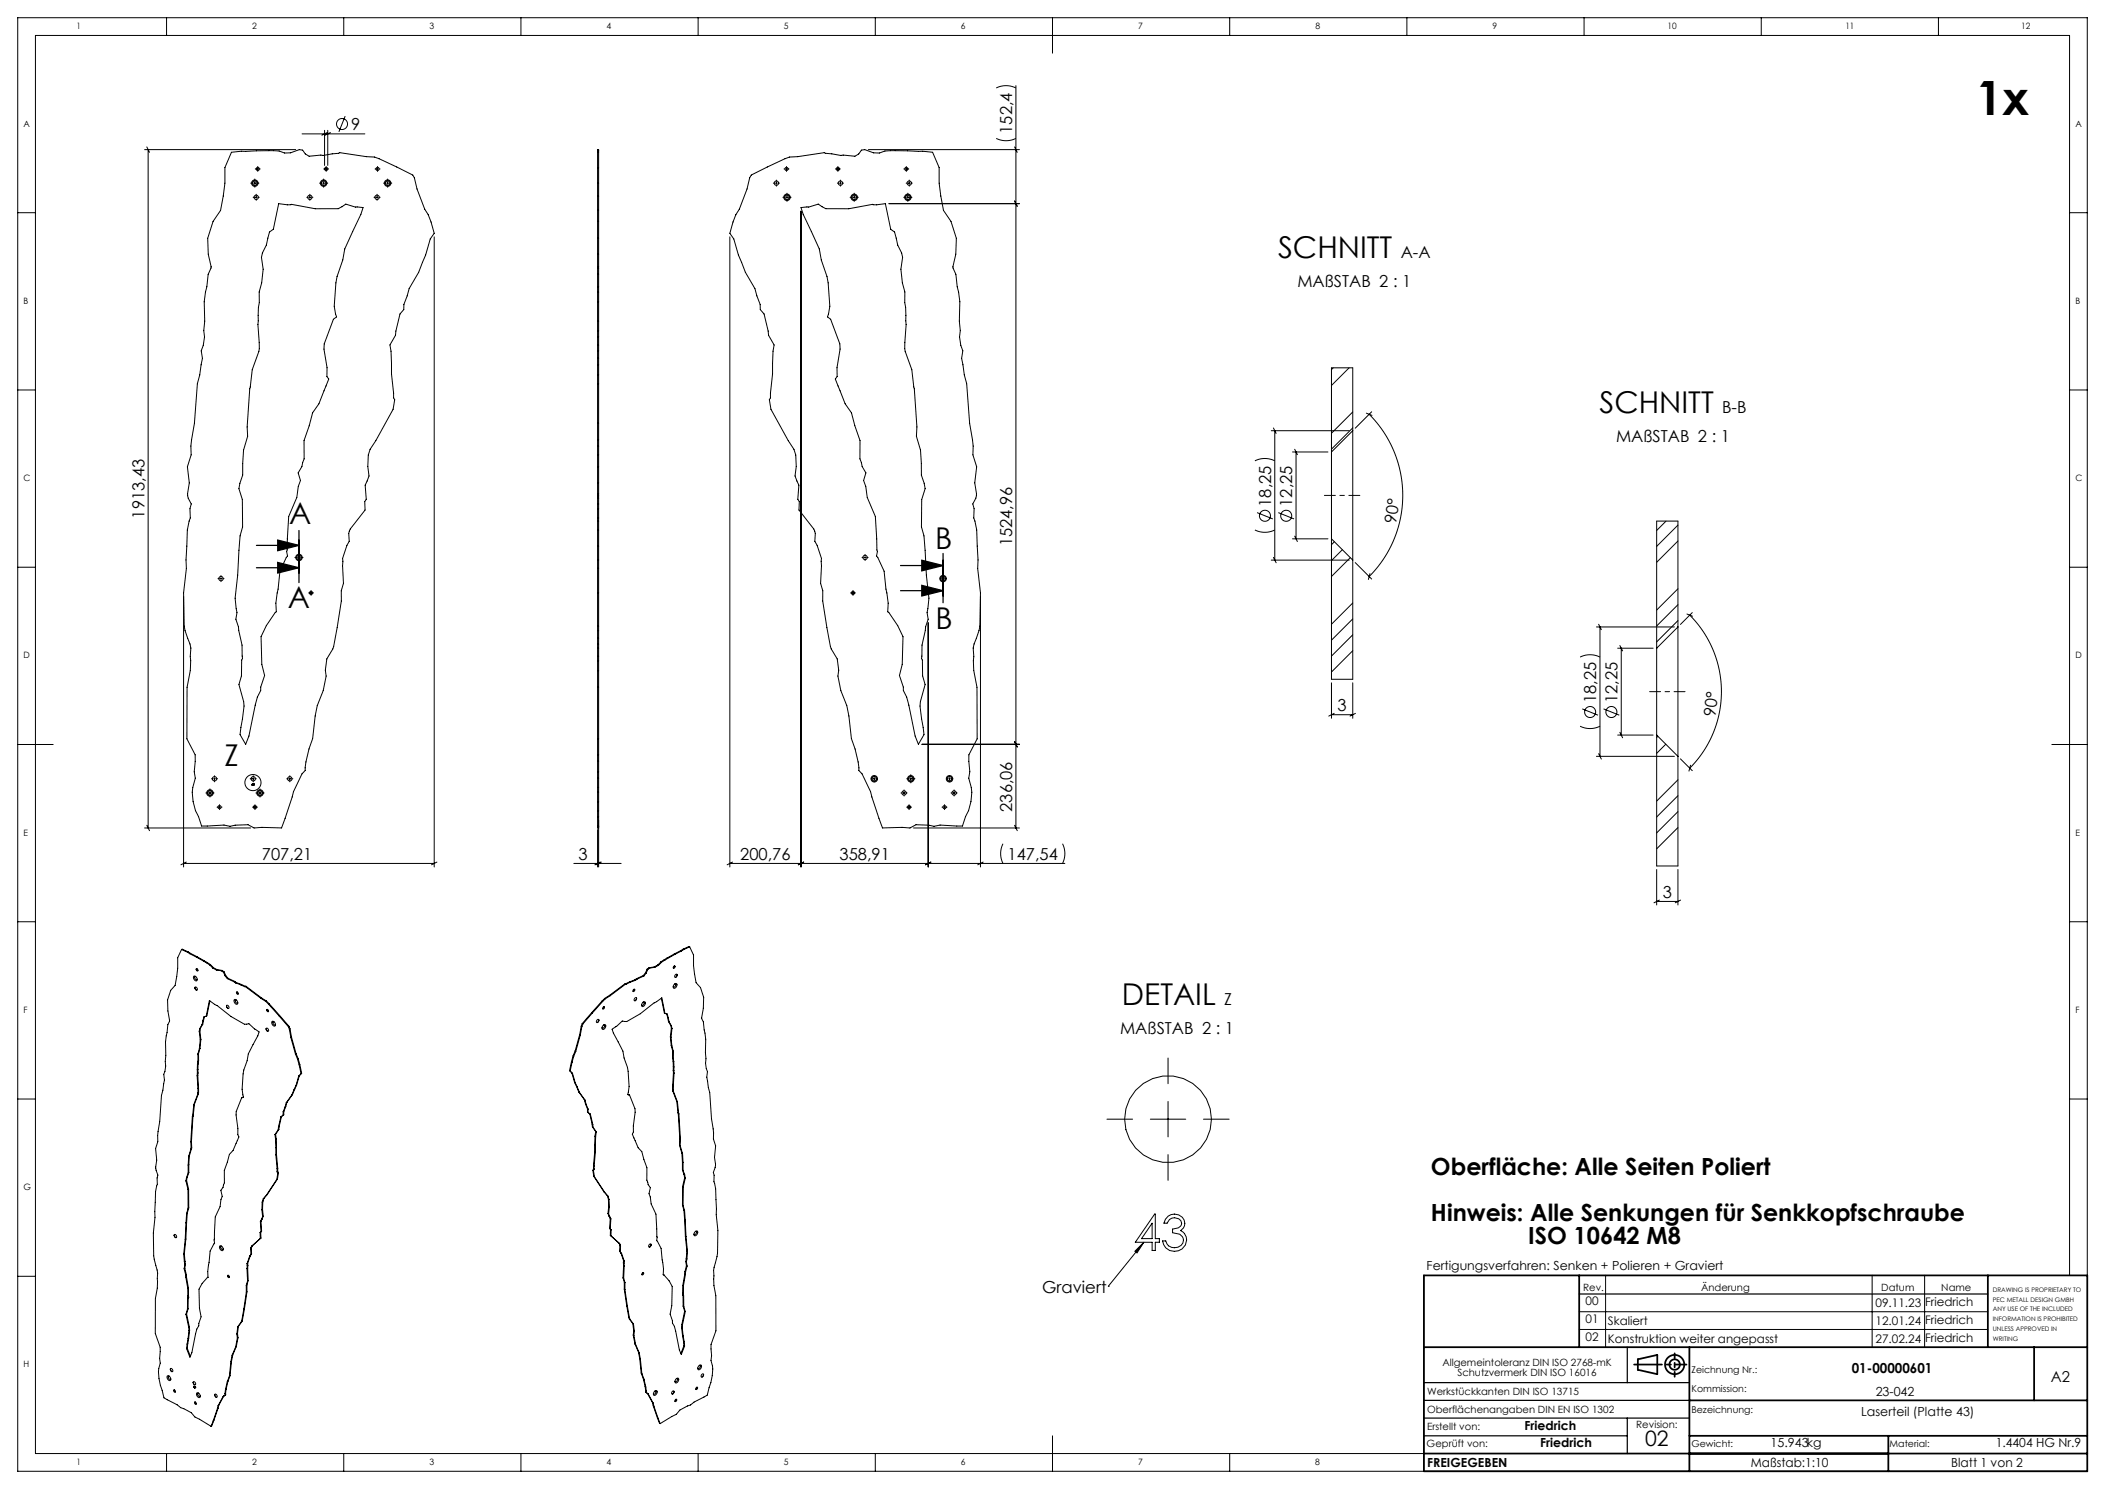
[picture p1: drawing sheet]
<svg xmlns="http://www.w3.org/2000/svg" width="594mm" height="420mm" viewBox="0 0 594 420" stroke-linecap="round" stroke-linejoin="round" font-family="sans-serif">
<defs><g id="words">
<text font-size="13.3" x="557.6" y="32.5">1x</text>
<g font-size="8.5">
<text x="360.6" y="72.8">SCHNITT</text>
<text x="451.3" y="116.4">SCHNITT</text>
<text x="81.6" y="147.8">A</text>
<text x="263.9" y="154.9">B</text>
<text x="81.2" y="171.6">A</text>
<text x="264" y="177.3">B</text>
<text x="63.4" y="216">Z</text>
<text x="316.6" y="283.4">DETAIL</text>
</g>
<g font-size="6.7">
<text x="403.8" y="331.4">Oberfläche: Alle Seiten Poliert</text>
<text x="403.8" y="344.3">Hinweis: Alle Senkungen für Senkkopfschraube</text>
<text x="431.3" y="350.8">ISO 10642 M8</text>
</g>
<text font-size="6" x="464.2" y="407.8">02</text>
<g font-size="4.7">
<text x="99.1" y="36.7">9</text>
<text x="285.7" y="37.7" transform="rotate(-90 285.7 37.7)">152,4</text>
<text x="395.3" y="72.8">A-A</text>
<text x="366.1" y="81">MAßSTAB 2 : 1</text>
<text x="486" y="116.4">B-B</text>
<text x="456" y="124.6">MAßSTAB 2 : 1</text>
<text x="358.7" y="142.9" transform="rotate(-90 358.7 142.9)">18,25</text>
<text x="364.7" y="142.9" transform="rotate(-90 364.7 142.9)">12,25</text>
<text x="40.8" y="146.3" transform="rotate(-90 40.8 146.3)">1913,43</text>
<text x="394" y="147.7" transform="rotate(-82 394 147.7)">90°</text>
<text x="285.7" y="154.1" transform="rotate(-90 285.7 154.1)">1524,96</text>
<text x="377.4" y="200.6">3</text>
<text x="450.4" y="198.3" transform="rotate(-90 450.4 198.3)">18,25</text>
<text x="456.4" y="198.3" transform="rotate(-90 456.4 198.3)">12,25</text>
<text x="484.1" y="202.2" transform="rotate(-83 484.1 202.2)">90°</text>
<text x="285.7" y="229" transform="rotate(-90 285.7 229)">236,06</text>
<text x="73.9" y="242.5">707,21</text>
<text x="163.2" y="242.5">3</text>
<text x="208.9" y="242.5">200,76</text>
<text x="236.9" y="242.5">358,91</text>
<text x="284.3" y="242.5">147,54</text>
<text x="469.2" y="253.3">3</text>
<text x="345.5" y="283.4">Z</text>
<text x="316.1" y="291.6">MAßSTAB 2 : 1</text>
<text x="294.1" y="364.6">Graviert</text>
</g>
<text font-size="4.2" x="578.7" y="389.8">A2</text>
<text font-size="3.9" x="522.6" y="387.2">01-00000601</text>
<g font-size="3.5">
<text x="402.6" y="358.2">Fertigungsverfahren: Senken + Polieren + Graviert</text>
<text x="529.3" y="393.8">23-042</text>
<text x="525.2" y="399.3">Laserteil (Platte 43)</text>
<text x="430.2" y="403.4">Friedrich</text>
<text x="402.7" y="413.9">FREIGEGEBEN</text>
<text x="434.6" y="408.2">Friedrich</text>
<text x="494" y="413.9">Maßstab:1:10</text>
<text x="499.6" y="408.2">15.943kg</text>
<text x="550.6" y="413.9">Blatt 1 von 2</text>
<text x="563.2" y="408.2">1.4404 HG Nr.9</text>
</g>
<g font-size="3.3">
<text x="447.5" y="368.2">00</text>
<text x="529.2" y="368.8">09.11.23</text>
<text x="543.2" y="368.5">Friedrich</text>
<text x="447.5" y="373.2">01</text>
<text x="453.7" y="373.8">Skaliert</text>
<text x="529.2" y="373.8">12.01.24</text>
<text x="543.2" y="373.5">Friedrich</text>
<text x="447.5" y="378.2">02</text>
<text x="453.7" y="378.8">Konstruktion weiter angepasst</text>
<text x="529.2" y="378.8">27.02.24</text>
<text x="543.2" y="378.5">Friedrich</text>
</g>
<g font-size="2.8">
<text x="446.7" y="364.1">Rev.</text>
<text x="480" y="364.1">Änderung</text>
<text x="530.9" y="364.1">Datum</text>
<text x="547.8" y="364.1">Name</text>
<text x="407" y="385.2">Allgemeintoleranz DIN ISO 2768-mK</text>
<text x="411.3" y="388">Schutzvermerk DIN ISO 16016</text>
<text x="402.7" y="393.4">Werkstückkanten DIN ISO 13715</text>
<text x="402.7" y="398.6">Oberflächenangaben DIN EN ISO 1302</text>
<text x="402.7" y="403.4">Erstellt von:</text>
<text x="461.7" y="402.7">Revision:</text>
<text x="402.6" y="408.2">Geprüft von:</text>
</g>
<g font-size="2.7">
<text x="477.3" y="387.2">Zeichnung Nr.:</text>
<text x="477.3" y="392.7">Kommission:</text>
<text x="477.3" y="398.6">Bezeichnung:</text>
<text x="477.3" y="408.2">Gewicht:</text>
<text x="533.2" y="408.2">Material:</text>
</g>
<g font-size="2.5">
<text x="21.6" y="8.2">1</text>
<text x="71.2" y="8.2">2</text>
<text x="121.2" y="8.2">3</text>
<text x="171.2" y="8.2">4</text>
<text x="221.2" y="8.2">5</text>
<text x="271.2" y="8.2">6</text>
<text x="321.2" y="8.2">7</text>
<text x="371.2" y="8.2">8</text>
<text x="421.2" y="8.2">9</text>
<text x="470.5" y="8.2">10</text>
<text x="520.8" y="8.2">11</text>
<text x="570.3" y="8.2">12</text>
<text x="6.7" y="35.7">A</text>
<text x="585.7" y="35.7">A</text>
<text x="6.7" y="85.7">B</text>
<text x="585.7" y="85.7">B</text>
<text x="6.7" y="135.7">C</text>
<text x="585.7" y="135.7">C</text>
<text x="6.7" y="185.7">D</text>
<text x="585.7" y="185.7">D</text>
<text x="6.7" y="235.7">E</text>
<text x="585.7" y="235.7">E</text>
<text x="6.7" y="285.7">F</text>
<text x="585.7" y="285.7">F</text>
<text x="6.7" y="335.7">G</text>
<text x="6.7" y="385.7">H</text>
<text x="21.6" y="413.2">1</text>
<text x="71.2" y="413.2">2</text>
<text x="121.2" y="413.2">3</text>
<text x="171.2" y="413.2">4</text>
<text x="221.2" y="413.2">5</text>
<text x="271.2" y="413.2">6</text>
<text x="321.2" y="413.2">7</text>
<text x="371.2" y="413.2">8</text>
</g>
<g font-size="1.8">
<text x="562.4" y="364.4">DRAWING IS PROPRIETARY TO</text>
<text x="562.4" y="367.2">PEC METALL DESIGN GMBH</text>
<text x="562.4" y="369.9">ANY USE OF THE INCLUDED</text>
<text x="562.4" y="372.7">INFORMATION IS PROHIBITED</text>
<text x="562.4" y="375.4">UNLESS APPROVED IN</text>
<text x="562.4" y="378.2">WRITING</text>
</g>
</g></defs>
<g fill="none" stroke="#000" stroke-width=".28">
<path d="M47 5v5M97 5v5M147 5v5M197 5v5M247 5v5M297 5v10M347 5v5M397 5v5M447 5v5M497 5v5M547 5v5M85.2 37.8h17.8"/>
<path d="M91.6 36.8v9.9M92.3 37.4l-1.5 .7M92.5 36.8v9.9M93.2 37.4l-1.5 .7M97.4 32.8l-1.8 4.4M281.1 39a6.2 6.2 0 0 0 5.6 0M281.1 24.8a6.2 6.2 0 0 1 5.6 0M286.7 24.2v209.3M5 60h5M40.8 42.2h42.7M41.4 41.4l.8 1.6M41.8 42.2v191.3"/>
<path d="M65.3 42.9l2.8-.2 9.1-.2 1.6 .1 1.5 .6 1.7-.1 2.5-.9 .9 .1 .8 1.1 1 .7 3.3-.4 .7 .2 4.7-.8 7.5 1.1 2.3 .1 1.3 .5 9.5 4.6 .4 .8 .8 3.1 2.1 5.7 1 1.6 .8 2 .9 3.2-1.1 1.6-1.3 4.6-2 4.8-2.7 4.6-1.4 4.5-.1 1.4-1 1.3-1.3 6-1.6 2.7 .3 1.8 .2 6.4 .6 6.7 .3 .5-.5 2.7-4.9 8.9-1.6 2.4-.5 1.7-.1 3.2 .3 2.7-1.1 2.5 .4 4-.5 .7 .1 2.4-4.2 5.3-.4 1.3 .1 2.2-.6 1.1-1.2 3.7 .2 7-.6 2.1v2.9l-1.1 7.5-1 5.3-2 3.6-.4 3.2 .2 1.6-.8 4.1-1.7 4.2-.6 3-.7 6.3a23.3 23.3 0 0 0-2.1 9l-.9 1-2.4 5-3.3 10.2-5.6-.1-2.2 .1-1.7-.9-3.6 .2-1.5 .3-1.7-.4-6.3 .3-.9-2.7a12.8 12.8 0 0 1-.9-10.8l-.3-1.8 .3-4.8-2.4-4.5 .1-14.5 .9-4.8 .2-6.3-1.9-6.2-.2-9.4 .8-6.9-.1-2.4 .4-8.4 .8-3.4-.1-2.6 .4-1.4a5.8 5.8 0 0 1-.6-5.9l-.5-4.5 1-3.4v-2.5l1-6.4 .8-11.2 .7-2.5 .7-4.6-.3-2.1 .6-1.6 .3-2.4-.2-1.7 .3-2.7-.2-5.5 1.1-7.7 .9-2.2-.8-3.5-.2-4.5 1.5-4.7 2.1-3.1 1.3-7.7v-4.4zM70.7 51.7h.7M71.4 55.7h.4M71.7 51.7h.5M71.9 50.5v.7M71.9 51.4v.5M71.9 52.2v.6M72 47.7h.2M72 55.7h.5M72.3 54.8v.4M72.3 55.4v.5M72.3 56.2v.3"/>
<path d="M72.4 51.7h.7M72.5 47.7h.5M72.7 47v.2M72.7 47.4v.5M72.7 48.2v.2M72.8 55.7h.4M73.2 47.7h.2M78.6 57.4l2.5 .4 1.2-.2 6.7 1.3h6.4l2.2-1.3 2.7 .8 2.2 .1-.7 2-4.5 9.7-.6 3.1a27.8 27.8 0 0 0-2 15.2l.3 .9-.9 .7-2.6 6.9-.1 1.5 .9 5.2-.1 2.5 .6 .7-2.8 7-1.8 2.5-.9 3.7-1.5 4.2v5.1l-.6 2.2-1.1 1.8 .7 2.1-.6 1.7-.4 3.1-2.3 5.4-.6 9.9 .2 1.2-2.1 4.3-1.2 9 .2 2.5-2.8 3.9-1.5 3.1 .2 7.8 .8 3.1-1.1 3.3v1l-1 1.8-2.4 11-.9 2.3-1.6-2.7 1.2-8-.1-1.3-1.4-4.8 .7-2.5 .1-4.4 .2-.5-.1-3.7-1-5.2-.7-2.1 .3-1.9-.6-4.1 .8-6.5 .6-11 .8-2.6-.1-7.7-1-3.1 .3-1.5 .8-2.3 .2-7 1.2-3.9a109.5 109.5 0 0 1 1.3-18.8l2-6-.4-6.7 .1-4.9 .3-1.4-.1-2.9 .7-2.6 .5-3.9-.5-3.3 .3-1.2 1.1-2.3 .8-3.7 1.1-.7zM86.6 55.7h.3M87.2 55.7h.5M87.4 54.8v.4M87.4 55.4v.5"/>
<path d="M87.4 56.2v.3M87.9 55.7h.4M90.2 51.7h.6M91.1 51.7h.5M91.3 50.5v.7M91.3 51.4v.5M91.3 52.2v.6M91.3 47.7h.2M91.8 47.7h.5M91.8 51.7h.7M92 47v.2M92 47.4v.5"/>
<path d="M92 48.2v.2M92.5 47.7h.2M105.5 55.7h.4M105.8 47.7h.2M106.2 55.7h.5M106.3 47.7h.5M106.4 54.8v.4M106.4 55.4v.5M106.4 56.2v.3M106.5 47v.2M106.5 47.4v.5M106.5 48.2v.2"/>
<path d="M106.9 55.7h.4M107 47.7h.2M108.2 51.7h.7M109.1 51.7h.5M109.4 50.5v.7M109.4 51.4v.5M109.4 52.2v.6M109.9 51.7h.7M168.6 42.2h.3v191.3h-.3zM168.6 51.7h.3M168.6 42.5h.3M168.6 59.4h.3"/>
<path d="M168.6 55.3h.3M168.6 42.9h.3M168.6 47.3h.3M168.6 42.7h.3M212 49.4l10.8-5.1 2.3-.1 7.5-1.1 4.7 .8 .6-.2 3.4 .4 1-.7 .8-1.1 .9-.1 2.5 .9 1.7 .1 1.5-.6 1.6-.1 9.1 .2 2.8 .2 1.8 4.4v4.4l1.2 7.7 2.2 3.1 1.5 4.7-.2 4.5-.8 3.5 .8 2.2 1.2 7.7-.2 5.5 .3 2.7-.2 1.7 .3 2.4 .6 1.6-.3 2.1 .7 4.6 .7 2.5 .8 11.2 1 6.4-.1 2.5 1.1 3.4-.5 4.5a5.8 5.8 0 0 1-.6 5.9l.4 1.4-.1 2.6 .8 3.4 .4 8.4-.1 2.4 .8 6.9-.2 9.4-1.9 6.2 .2 6.3 .9 4.8v14.5l-2.3 4.5 .3 4.8-.3 1.8a12.1 12.1 0 0 1-.9 10.8l-.9 2.7-6.3-.3-1.7 .4-1.5-.3-3.6-.2-1.7 .9-2.2-.1-5.6 .1-3.3-10.2-2.4-5-1-1a23.3 23.3 0 0 0-2-9l-.8-6.3-.5-3-1.7-4.2-.9-4.1 .3-1.6-.4-3.2-2-3.6-1-5.3-1.1-7.5v-2.9l-.6-2.1 .2-7-1.2-3.7-.7-1.1 .2-2.2-.5-1.3-4.1-5.3 .1-2.4-.5-.7 .3-4-1.1-2.5 .4-2.7-.1-3.2-.6-1.7-1.6-2.4-4.9-8.9-.4-2.7 .3-.5 .6-6.7 .1-6.4 .3-1.8-1.5-2.7-1.3-6-1.1-1.3v-1.4l-1.5-4.5-2.7-4.6-1.9-4.8-1.3-4.6-1.1-1.6 .8-3.2 .8-2 1-1.6 2.2-5.7 .7-3.1zM218.2 51.7h.4M218.8 51.7h.5M219.1 50.8v.4M219.1 51.4v.5M219.1 52.2v.3M219.6 51.7h.4M220.9 55.7h.7"/>
<path d="M221.2 47.7h.2M221.7 47.7h.5M221.8 55.7h.5M221.9 47v.2M221.9 47.4v.5M221.9 48.2v.2M222.1 54.5v.7M222.1 55.4v.5M222.1 56.2v.6M222.4 47.7h.2M222.6 55.7h.6M226 58.5l2.2-.1 2.7-.8 2.1 1.3h6.5l6.7-1.3 1.1 .2 2.5-.4 1.5 7.3 1.1 .7 .9 3.7 1.1 2.3 .3 1.2-.5 3.3 .4 3.9 .7 2.6v2.9l.3 1.4 .1 4.9-.4 6.7 2 6a109.4 109.4 0 0 1 1.3 18.8l1.2 3.9 .2 7 .8 2.3 .3 1.5-1 3.1-.1 7.7 .7 2.6 .7 11 .7 6.5-.5 4.1 .3 1.9-.7 2.1-1 5.2-.2 3.7 .3 .5v4.4l.8 2.5-1.4 4.8-.1 1.3 1.1 8-1.5 2.7-1-2.3-2.3-11-1-1.8v-1l-1.1-3.3 .8-3.1 .2-7.8-1.5-3.1-2.8-3.9 .1-2.5-1.1-9-2.1-4.3 .2-1.2-.6-9.9-2.3-5.4-.4-3.1-.6-1.7 .6-2.1-1-1.8-.6-2.2v-5.1l-1.5-4.2-.9-3.7-1.8-2.5-2.8-7 .5-.7v-2.5l.9-5.2-.1-1.5-2.6-6.9-.9-.7 .3-.9a27.8 27.8 0 0 0-2-15.2l-.6-3.1-4.6-9.7z"/>
<path d="M226 59.5v185M235.7 47.7h.2M236.2 47.7h.5M236.3 51.7h.4M236.4 47v.2M236.4 47.4v.5M236.4 48.2v.2M236.9 51.7h.5M236.9 47.7h.2M237.2 50.8v.4M237.2 51.4v.5M237.2 52.2v.3"/>
<path d="M237.7 51.7h.3M239.9 55.7h.6M240.8 55.7h.5M241 54.5v.7M241 55.4v.5M241 56.2v.6M241.5 55.7h.7M245 42.2h42.7M250.8 57.4h36.9M255 55.7h.7M255 47.7h.2M255.5 47.7h.5"/>
<path d="M255.7 51.7h.4M255.7 47v.2M255.7 47.4v.5M255.7 48.2v.2M255.9 55.7h.5M256.2 54.5v.7M256.2 55.4v.5M256.2 56.2v.6M256.2 47.7h.2M256.3 51.7h.5M256.6 50.8v.4M256.6 51.4v.5"/>
<path d="M256.6 52.2v.3M256.7 55.7h.6M257.1 51.7h.3M286.3 41.4l.8 1.6M286.3 56.7l.8 1.5M584 60h5M122.5 66.8v177.7M168.6 77.4h.3M168.6 62.5h.3M168.6 67.2h.3M168.6 71.7h.3M168.6 75.6h.3"/>
<path d="M168.6 75.2h.3M206 66.8v177.7M168.6 97.4h.3M168.6 99h.3M168.6 95h.3M168.6 90.6h.3M168.6 93.3h.3M168.6 85.1h.3M168.6 82.4h.3M168.6 80.9h.3M5 110h5M168.6 119.4h.3"/>
<path d="M168.6 108.2h.3M168.6 105.7h.3M168.6 102.9h.3M168.6 101.1h.3M376.2 103.8l-.5 .4M380.7 103.8l-5 4.9M381.7 116.2l-6 6M385.6 116.5l1.6 .7M386.4 116.9a32.4 32.4 0 0 1 0 45.7M387.1 116.1l-4.7 4.7M584 110h5M168.6 131.7h.3"/>
<path d="M168.6 136.2h.3M168.6 128.3h.3M168.6 139.2h.3M168.6 139.8h.3M168.6 124.1h.3M168.6 125.8h.3M354.1 130a6.3 6.3 0 0 1 5.6 0M358.7 121.5h22M359.3 120.7l.8 1.5M359.7 121.5v36.5M364.7 127.5h10M365.3 126.7l.8 1.5"/>
<path d="M365.7 127.5v24.5M375.7 127.5v24.5M381.7 120.7l-6 6M381.7 121.5v-17.7h-6v23.7M381.7 121.5v36.5M381.7 121.5l-6 6M5 160h5M83.2 157.2h.7M84.1 157.2h.5M84.4 156.1v.6M84.4 157v.5M84.4 157.7v.7"/>
<path d="M84.9 157.2h.6M168.6 157.9h.3M168.6 154h.3M168.6 149.5h.3M168.6 147h.3M168.6 140.5h.3M168.6 142.1h.3M168.6 146.1h.3M168.6 143.5h.3M243.3 157.2h.3M243.9 157.2h.5M244.1 156.4v.3"/>
<path d="M244.1 157v.5M244.1 157.7v.4M244.6 157.2h.4M354.1 149.5a6.3 6.3 0 0 0 5.6 0M354.7 144.6l4.5 1.8M358.7 158h22M359.3 157.2l.8 1.6M360.7 144.6l4.5 1.8M364.7 152h10M365.3 151.2l.8 1.5M375.7 152l6 6M375.7 152v39.6h6v-33.6"/>
<path d="M376.5 152.8l-.8 .8M378.8 155.1l-3.1 3M381 157.3l-5.3 5.3M382.4 158.7l4.7 4.6M470.1 147l-2.6 2.6M473.5 148.1l-6 6M473.5 152.6l-6 6M584 160h5M51.8 168.2v76.3M61.5 163.2h.4M62.1 163.2h.5M62.4 162.3v.4"/>
<path d="M62.4 163v.5M62.4 163.7v.4M62.9 163.2h.3M87.1 167.2h.2M87.5 167.2h.5M87.8 166.5v.2M87.8 167v.5M87.8 167.7v.2M88.3 167.2h.2M168.6 160.3h.3M168.6 167.2h.3M168.6 176.6h.3"/>
<path d="M168.6 177.9h.3M240 167.2h.2M240.5 167.2h.5M240.7 166.5v.2M240.7 167v.5M240.7 167.7v.2M241.2 167.2h.2M261.9 175.7v68.8M265.3 163.2h.3M265.9 163.2h.5M266.1 162.3v.4M266.1 163v.5"/>
<path d="M266.1 163.7v.4M266.6 163.2h.4M276.7 168.2v76.3M381.7 170.1l-6 6M381.7 174.6l-6 6M381.7 179.1l-6 6M386.6 161.8l-.5 1.6M450.5 176.8h22M451.1 176.1l.8 1.5M451.5 176.8v36.5M473.5 176.8v-29.8h-6v35.8M473.5 176.8v36.5"/>
<path d="M473.5 176.8l-6 6M473.5 166.1l-6 6M473.5 170.6l-6 6M473.5 175.1l-6 6M476 173.2l1.6 .6M476.8 173.5a30.5 30.5 0 0 1 0 43.2M477.5 172.8l-3.3 3.3M168.6 180.1h.3M168.6 193.9h.3M168.6 189.1h.3M168.6 181.6h.3M168.6 182.8h.3"/>
<path d="M168.6 185.2h.3M168.6 186.4h.3M375.7 192.6v10M381.7 183.6l-6 6M381.7 192.6v10M445.9 185.3a6.3 6.3 0 0 1 5.6 0M446.5 199.9l4.4 1.8M452.5 199.9l4.4 1.8M456.5 182.8h10M457.1 182.1l.8 1.5M457.5 182.8v24.5M467.5 182.8v24.5"/>
<path d="M5 210h10M59.7 219.7h.3M60.3 219.7h.5M60.5 218.8v.4M60.5 219.4v.5M61 219.7h.4M70.6 219.7h.4M71.2 219.7h.5M71.5 218.8v.4M71.5 219.4v.5M72 219.7h.3M80.9 219.7h.4"/>
<path d="M81.5 219.7h.5M81.8 218.8v.4M81.8 219.4v.5M82.3 219.7h.3M168.6 208.4h.3M168.6 212.9h.3M168.6 219.5h.3M168.6 214.8h.3M168.6 217.7h.3M245.8 219.7h.4M246.5 219.7h.5M246.7 218.8v.4"/>
<path d="M246.7 219.4v.5M247.2 219.7h.4M255.9 219.7h.6M256.8 219.7h.5M257 218.5v.7M257 219.4v.5M257.5 219.7h.7M260.2 209.9h27.5M267.1 219.7h.3M267.7 219.7h.5M267.9 218.8v.4M267.9 219.4v.5"/>
<path d="M268.4 219.7h.4M286.3 209.2l.8 1.5M375.7 201.6h6M376.5 201.2l-1.5 .8M382.5 201.2l-1.5 .8M445.9 204.8a6.3 6.3 0 0 0 5.6 0M450.5 213.3h22M451.1 212.6l.8 1.5M456.5 207.3h10M457.1 206.6l.8 1.5M467.5 207.3v37h6v-31M467.5 207.3l6 6"/>
<path d="M467.8 207.7l-.3 .3M470.1 209.9l-2.6 2.6M473.5 220l-6 6M474.2 214l3.3 3.4M477 215.9l-.4 1.6M579 210h10M40.8 233.5h29.9M41.4 232.8l.8 1.5M58.1 223.7h.6M59 223.7h.5M59.2 222.5v.7M59.2 223.4v.5"/>
<path d="M59.2 224.2v.6M59.7 223.7h.7M60.5 220.2v.3M61.3 227.7h.2M61.7 227.7h.5M62 227v.2M62 227.4v.5M62 228.2v.2M62.5 227.7h.2M71.2 221.5h.1M71.2 221.1l-.1 .3M71.3 227.7h.2"/>
<path d="M71.3 221l-.3 .4 .6 .1M71.3 221h.1M71.3 221l-.1 .5M71.3 221.4h.1M71.4 221.4l.2 .1M71.5 220.2v.3M71.5 221l.2 .1zM71.7 221.1l-.1 .4M71.7 227.7h.5M72 227v.2M72 227.4v.5M72 228.2v.2"/>
<path d="M72.2 223.7h.7M72.5 227.7h.2M73.1 223.7h.5M73.4 222.5v.7M73.4 223.4v.5M73.4 224.2v.6M73.9 223.7h.6M81.8 220.2v.3M168.6 234v10.5M168.6 233h.3M168.6 222.1h.3M168.6 223.5h.3"/>
<path d="M168.6 226.1h.3M168.6 228.7h.3M168.6 230.3h.3M168.6 233.1h.3M168.9 231.3v13.2M246.7 220.2v.3M254.2 223.7h.4M254.9 223.7h.5M255.1 222.8v.4M255.1 223.4v.5M255.1 224.2v.3M255.6 223.7h.4"/>
<path d="M255.8 227.7h.2M256.3 227.7h.5M256.5 227v.2M256.5 227.4v.5M256.5 228.2v.2M257 220.2v.6M257 227.7h.2M257.8 233.5h29.9M265.8 227.7h.2M266.3 227.7h.5M266.5 227v.2M266.5 227.4v.5"/>
<path d="M266.5 228.2v.2M267 227.7h.2M267.9 220.2v.3M268.4 223.7h.3M269 223.7h.5M269.2 222.8v.4M269.2 223.4v.5M269.2 224.2v.3M269.7 223.7h.4M283 238a6.2 6.2 0 0 0 0 5.5M286.3 232.8l.8 1.5M299.8 238a6.2 6.2 0 0 1 0 5.5"/>
<path d="M473.5 224.4l-6 6M473.5 228.9l-6 6M473.5 233.4l-6 6M5 260h5M51.8 243.5h70.7M52.6 243.2l-1.6 .7M123.3 243.2l-1.5 .7M161.9 243.5h13.4M169.4 243.2l-1.5 .7M169.7 243.2l-1.5 .7M206 243.5h94.5M206.7 243.2l-1.5 .7"/>
<path d="M226.8 243.2l-1.5 .7M262.7 243.2l-1.5 .7M277.4 243.2l-1.5 .7M467.5 245.3v10M467.5 254.3h6M468.3 253.9l-1.6 .7M473.5 245.3v10M474.3 253.9l-1.6 .7M584 260h5M51.2 267.8l1.7 .8M51.2 267.8l-1.1 2.3v3l-.7 4.8-1.2 1.4-.9 2.8 .1 3.1 .5 2.6-.5 1.2a36.6 36.6 0 0 0-.6 8.7v3l-.6 2.3 .2 1.6-.8 4.4-.5 7.3-.6 4v1.7l-.6 2 .3 3.2a5.2 5.2 0 0 0 .3 4.3l-.2 .8 .1 1.8-.5 2-.2 7.3-.4 4.4 .2 7.4a14.3 14.3 0 0 1 1 6.3l-.1 1.9-.5 2.9-.1 9.8 1.4 3.9-.2 3.2 .2 1.3a9.8 9.8 0 0 0 .6 7.7l.5 2.1 3.7 1.9 1 .9 3 1.4 1 1.2 4.6 2.6M51.2 267.8l.2-.1 1.7 .8"/>
<path d="M52.9 268.6l.7 .4M53.1 268.5l-.2 .1M53.1 268.5l.7 .4M53.6 269l1.8 1M53.8 268.9l-.2 .1M53.8 268.9l1.8 1M54.7 275.4a.75 .75 0 0 1 .8 .4 .75 .75 0 0 1-.2 .9l-.6-.5zM55 278.6l.4 .7M55.1 278.4a.46 .46 0 0 1 .5 .3 .46 .46 0 0 1-.2 .6l-.4-.4zM55.2 275.4a.43 .43 0 0 0-.2 .6 .43 .43 0 0 0 .6 .2M55.4 273.3l.4 .1v.5l-.4-.2zM55.4 270l2 1.1"/>
<path d="M55.5 273.2l.4 .6M55.6 269.9l-.2 .1M55.6 269.9l2 1.1M57.4 271.1l.8 .5M57.6 271l.8 .5M57.6 271l-.2 .1M58.2 271.6l1 .6M58.4 271.5l-.2 .1M58.4 271.5l.9 .6M59.2 272.2l.9 .9M59.3 272.1l-.1 .1M59.3 272.1l1 .9"/>
<path d="M60.1 273.1l1 .5M60.3 273l-.2 .1M60.3 273l.9 .5M61.1 273.6l1.4 .2M61.2 273.5l-.1 .1M61.2 273.5l1.5 .2M62.5 273.8l.6 .4M62.7 273.7l-.2 .1M62.7 273.7l.5 .4M63.1 274.2l.4 1M63.2 274.1l-.1 .1M63.2 274.1l.5 1"/>
<path d="M63.5 275.2l.6 .8M63.7 275.1l-.2 .1M63.7 275.1l.6 .8M64.1 276l2 .9M64.3 275.9l-.2 .1M64.3 275.9l2 .9M66.1 276.9l.4 .3M66.3 276.8l-.2 .1M66.3 276.8l.4 .3M66.5 277.2l1.5 .6M66.7 277.1l-.2 .1M66.7 277.1l1.5 .6"/>
<path d="M66.8 279.8l.4 .2v.5l-.4-.2zM66.9 279.8l.3 .6M68 277.8l1 .5M68.2 277.7l-.2 .1M68.2 277.7l1 .5M69.2 278.2l-.2 .1M69.2 278.3h-.2M69.2 278.3l4.5 3.3M69.4 278.2l-.2 .1M69.4 278.2l4.4 3.3M69.4 278.2h-.2M176.4 277.4l.2 .1"/>
<path d="M176.4 277.4l-4.4 3.4M176.4 277.4h.2M176.6 277.5l-4.4 3.4M176.6 277.5h.2M176.6 277.4l.2 .1M177.7 276.9l.2 .1M177.7 276.9l-1.1 .5M177.9 277l-1.1 .5M178.8 279.1a.27 .27 0 0 1 .3 .4 .27 .27 0 0 1-.5 0zM178.9 279l-.3 .6M179.2 276.4l.2 .1M179.2 276.4l-1.5 .5"/>
<path d="M179.4 276.5l-1.5 .5M179.6 276.1l.2 .1M179.6 276.1l-.4 .3M179.8 276.2l-.4 .3M181.5 275.2l.2 .1M181.5 275.2l-1.9 .9M181.7 275.3l-1.9 .9M182.2 274.4l.1 .1M182.2 274.4l-.7 .8M182.3 274.5l-.6 .8M182.6 273.4l.2 .1M182.6 273.4l-.4 1"/>
<path d="M182.8 273.5l-.5 1M183.2 273l.1 .1M183.2 273l-.6 .4M183.3 273.1l-.5 .4M184.6 272.7l.2 .1M184.6 272.7l-1.4 .3M184.8 272.8l-1.5 .3M185.6 272.2l.2 .1M185.6 272.2l-1 .5M185.8 272.3l-1 .5M186.5 271.3l.2 .1M186.5 271.3l-.9 .9"/>
<path d="M186.7 271.4l-.9 .9M187.4 270.7l.2 .1M187.4 270.7l-.9 .6M187.6 270.8l-.9 .6M188.2 270.2l.2 .2M188.2 270.2l-.8 .5M188.4 270.4l-.8 .4M190.1 272.6l.1-.1a.27 .27 0 0 1 .2 .4 .27 .27 0 0 1-.4 0zM190.3 269.1l.1 .1M190.3 269.1l-2.1 1.1M190.3 277.6l.1-.1a.46 .46 0 0 1 .7 .1 .46 .46 0 0 1-.2 .7 .51 .51 0 0 1-.8 .4 .51 .51 0 0 1 0-.8zM190.3 272.5l-.3 .5"/>
<path d="M190.4 277.5a.43 .43 0 0 1 .2 .6 .43 .43 0 0 1-.6 .2M190.4 269.2l-2 1.2M190.6 274.9a.34 .34 0 0 1 .5 .1 .34 .34 0 0 1-.2 .5v.1a.34 .34 0 0 1-.6-.1 .34 .34 0 0 1 .2-.5zM191.1 274.9l-.4 .8M192.1 268.2l.1 .1M192.1 268.2l-1.8 .9M192.2 268.3l-1.8 .9M192.8 267.7l.2 .1M192.8 267.7l-.7 .5M193 267.8l-.8 .5M194.6 267.1l1.1 2.3v3l.7 4.8 1.3 1.4 .9 2.7-.1 3.1-.5 2.7 .5 1.2a36.6 36.6 0 0 1 .6 8.6v3l.5 2.4-.2 1.5 .9 4.4 .5 7.3 .6 4.1-.1 1.7 .6 1.9-.3 3.3a5.2 5.2 0 0 1-.3 4.2l.2 .8v1.8l.4 2 .2 7.3 .5 4.4-.3 7.4a14.3 14.3 0 0 0-.9 6.3l.1 1.9 .5 2.9v9.9l-1.4 3.8 .2 3.2-.2 1.3a9.8 9.8 0 0 1-.5 7.7l-.5 2.1-3.7 2-1 .8-3 1.4-1.1 1.2-4.5 2.7M194.6 267.1l-1.6 .7"/>
<path d="M194.6 267.1l-.2-.1-1.6 .7M55.8 297.3l.1 2M55.9 299.3l-.2 .9M56 297.2l-.2 .1M56 297.2v2M56 299.2l-.1 .1M56 299.2l-.1 .9M56.2 290.9l.3 2.4M56.3 295.8l-.5 1.5M56.4 290.1l-.2 .8M56.4 290.8l-.2 .1M56.4 290.8l.3 2.4"/>
<path d="M56.4 295.7l-.1 .1M56.4 295.7l-.4 1.5M56.5 293.3l-.2 2.5M56.6 290l-.2 .1M56.6 290l-.2 .8M56.7 293.2l-.2 .1M56.7 293.2l-.3 2.5M57 289l-.6 1.1M57.2 288.9l-.2 .1M57.2 288.9l-.6 1.1M57.3 287.8l-.3 1.2M57.5 287.7l-.2 .1"/>
<path d="M57.5 287.7l-.3 1.2M57.7 286.7l-.2 1M58.2 286.6l.9-4.4 2.1 1.4 4 3.1 3.8 2.2 1.2-.1 1.6 1.4 1.3 .9-.3 1.1-2.7 5.1-.4 1.9a16.9 16.9 0 0 0-1 10.3l-.5 .2M58.2 286.6l-.6 .2-.3 1M59.2 282.3l-.8 4.2-.2 .1M63.9 283.7l.4 .8M64 283.6a.46 .46 0 0 1 .6 .3 .46 .46 0 0 1-.3 .5l-.4-.4zM66.1 282a.75 .75 0 0 1 .8 .4 .75 .75 0 0 1-.1 .9l-.6-.5zM66.7 282a.43 .43 0 0 0-.2 .6 .43 .43 0 0 0 .6 .2M73.7 281.6l1.3 .9M73.8 281.5l-.1 .1M73.8 281.5l1.4 .9"/>
<path d="M75 282.5l.8 .7M75.1 290.2l.4 .7M75.2 290a.46 .46 0 0 1 .5 .3 .46 .46 0 0 1-.2 .6l-.4-.4zM75.2 282.4l-.2 .1M75.2 282.4l.8 .7M75.3 284.8l.4 .1v.5l-.3-.2zM75.4 284.7l.4 .6M75.8 283.2l2.9 3.3M76 283.1l-.2 .1M76 283.1l2.9 3.3M76.8 288.1a.75 .75 0 0 1 .8 .4 .75 .75 0 0 1-.2 .9l-.6-.4zM77.3 288.2a.43 .43 0 0 0-.2 .6 .43 .43 0 0 0 .6 .1"/>
<path d="M78.7 286.5l2.7 3.1M78.9 286.4l-.2 .1M78.9 286.4l2.7 3.1M81.4 289.6l.3 .7M81.6 289.5l-.2 .1M81.6 289.5l.2 .7M81.7 290.3l.4 2.4M81.8 290.2l-.1 .1M81.8 290.2l.5 2.4M82.1 292.7l1.3 4.6M82.3 292.6l-.2 .1M82.3 292.6l1.2 4.6"/>
<path d="M83.4 297.3l.5 1.4M83.5 297.2l-.1 .1M83.5 297.2l.6 1.4M83.9 298.7l.5 1.7M84.1 298.6l-.2 .1M84.1 298.6l.5 1.7M161.2 299.5l.2 .1M161.2 299.5l-.5 2.5M161.4 299.6l-.5 2.5M161.7 297.8l.2 .1M161.7 297.8l-.5 1.7M161.9 297.9l-.5 1.7"/>
<path d="M162.3 296.4l.2 .1M162.3 296.4l-.6 1.4M162.5 296.5l-.6 1.4M163.6 291.8l.2 .1M163.6 291.8l-1.3 4.6M163.8 291.9l-1.3 4.6M164 289.4l.2 .1M164 289.4l-.4 2.4M164.2 289.5l-.4 2.4M164.3 288.7l.2 .1M164.3 288.7l-.3 .7M164.5 288.8l-.3 .7"/>
<path d="M167 285.7l.1 .1M167 285.7l-2.7 3M167.1 285.8l-2.6 3M168.5 287.7a.34 .34 0 0 1 .6 0 .34 .34 0 0 1-.3 .5v.1a.34 .34 0 0 1-.6 0 .34 .34 0 0 1 .2-.5zM169 287.7l-.4 .7M169.9 282.4l.2 .1M169.9 282.4l-2.9 3.3M170.1 282.5l-3 3.3M170.2 289.2l.1-.1a.46 .46 0 0 1 .7 .1 .46 .46 0 0 1-.2 .7 .51 .51 0 0 1-.8 .4 .51 .51 0 0 1 0-.8zM170.2 284.1l.1-.1a.27 .27 0 0 1 .2 .4 .27 .27 0 0 1-.4 0zM170.3 289.1a.43 .43 0 0 1 .2 .6 .43 .43 0 0 1-.6 .2M170.4 284l-.3 .5"/>
<path d="M170.7 281.6l.1 .1M170.7 281.6l-.8 .8M170.8 281.7l-.7 .8M172 280.8l.2 .1M172 280.8l-1.3 .8M172.2 280.9l-1.4 .8M179.2 281.5a.34 .34 0 0 1 .5 .1 .34 .34 0 0 1-.2 .5l-.1 .1a.34 .34 0 0 1-.5-.1 .34 .34 0 0 1 .2-.5zM179.6 281.5l-.4 .8M181.4 282.8l.1-.1a.46 .46 0 0 1 .7 .1 .46 .46 0 0 1-.2 .7 .51 .51 0 0 1-.8 .4 .51 .51 0 0 1 0-.9zM181.5 282.7a.43 .43 0 0 1 .2 .6 .43 .43 0 0 1-.6 .1M186.6 281.6l.9 4.2 .1 .1M187.6 285.9l.7 .1 .3 1"/>
<path d="M187.6 285.9l-.8-4.4-2.2 1.3-3.9 3.2-3.8 2.1-1.3-.1-1.6 1.5-1.3 .8 .4 1.1 2.7 5.1 .3 1.9a16.8 16.8 0 0 1 1 10.4l.6 .1M188.1 286l.3 .9M188.4 286.9l.2 .1M188.4 286.9l.2 1.2M188.6 287l.2 1.2M188.6 288.1l.2 .1M188.6 288.1l.7 1.2M188.8 288.2l.7 1.2M189.2 292.5l.1 .1M189.2 292.5l.2 2.4M189.3 289.3l.2 .1M189.3 289.3l.1 .7"/>
<path d="M189.3 292.6l.3 2.4M189.4 294.9l.2 .1M189.4 294.9l.4 1.5M189.4 290l.2 .1M189.4 290l-.2 2.5M189.5 289.4l.1 .7M189.6 295l.4 1.5M189.6 290.1l-.3 2.5M189.8 298.5l.2 .1M189.8 298.5l.2 .8M189.8 296.4l.2 .1M189.8 296.4v2.1"/>
<path d="M190 299.3l.1 .1M190 299.3v1.6M190 298.6l.1 .8M190 296.5v2.1M190.1 299.4l.1 1.6M329.6 298.4v7.3M5 310h5M54.3 315l-.5 7.1M54.4 314.7l-.1 .3M54.5 314.9l-.2 .1M54.5 314.9l-.5 7.1M54.5 314.6l-.1 .1"/>
<path d="M54.5 314.6v.3M54.7 311.6l-.3 3.1M54.9 311.5l-.2 .1M54.9 311.5l-.4 3.1M55.6 303.4l.2 3.6M55.7 301.7v1.1M55.7 302.8l-.1 .6M55.7 300.2v1.5M55.8 308.7l-1.1 2.9M55.8 303.3l-.2 .1M55.8 303.3l.2 3.6M55.8 307l.1 1.2"/>
<path d="M55.8 301.6l-.1 .1M55.8 301.6l.1 1.1M55.9 308.2l-.1 .5M55.9 302.7l-.2 .1M55.9 302.7l-.1 .6M55.9 300.1l-.2 .1M55.9 300.1l-.1 1.5M56 308.6l-.2 .1M56 308.6l-1.1 2.9M56 306.9l-.2 .1M56 306.9v1.2M56 308.1l-.1 .1"/>
<path d="M56 308.1v.5M68.2 309.7l-1.5 3.8 .4 6.5 .3 .7-1.6 3.8-1.1 1.1-1.4 4.5a7.4 7.4 0 0 1-1 5.7l.4 1.7-.4 .9-.2 2-1.4 2.8-.3 6.5 .2 1-1.3 2.2-.7 5.7 .1 1.7-.2 .1M68.4 309.6l-.2 .1M77.8 319.9l-.2 .1M77.8 319.9l.1 1.3M78.5 318.7l-.9 1.3M78.6 317.9l-.1 .8M78.7 318.6l-.2 .1M78.7 318.6l-.9 1.3M78.8 317.8l-.2 .1M78.8 317.8l-.1 .8M79.3 315l-.7 2.9"/>
<path d="M79.4 314.9l-.1 .1M79.4 314.9l-.6 2.9M79.9 314.6l-.6 .4M79.9 313.6v1M80.1 314.5l-.2 .1M80.1 314.5l-.7 .4M80.1 313.5l-.2 .1M80.1 313.5v1M80.5 312.3l-.6 1.3M80.6 312.2l-.1 .1M80.6 312.2l-.5 1.3M80.8 311.1l-.3 1.2"/>
<path d="M81 311l-.2 .1M81 311l-.4 1.2M82.4 308.8l-1.6 2.3M82.5 308.7l-.1 .1M82.5 308.7l-1.5 2.3M83 307.3l-.6 1.5M83.2 307.2l-.2 .1M83.2 307.2l-.7 1.5M83.5 306.2l-.5 1.1M83.7 306.1l-.2 .1M83.7 306.1l-.5 1.1M84.3 303.5l-.8 2.7"/>
<path d="M84.4 300.4l.5 2.4M84.5 303.4l-.2 .1M84.5 303.4l-.8 2.7M84.6 300.3l-.2 .1M84.6 300.3l.5 2.4M84.9 302.8l-.6 .7M85.1 302.7l-.2 .1M85.1 302.7l-.6 .7M160.7 302l.2 .1M160.7 302l.7 .7M160.9 302.1l.7 .7M161.4 302.7l.2 .1"/>
<path d="M161.4 302.7l.8 2.6M161.6 302.8l.7 2.6M162.2 305.3l.1 .1M162.2 305.3l.5 1.1M162.3 305.4l.6 1.1M162.7 306.4l.2 .1M162.7 306.4l.6 1.6M162.9 306.5l.6 1.6M163.3 308l.2 .1M163.3 308l1.6 2.2M163.5 308.1l1.6 2.2M164.9 310.2l.2 .1"/>
<path d="M164.9 310.2l.3 1.2M165.1 310.3l.3 1.2M165.2 311.4l.2 .1M165.2 311.4l.6 1.3M165.4 311.5l.5 1.3M165.8 312.7l.1 .1M165.8 312.7v1M165.8 313.7l.2 .1M165.8 313.7l.6 .5M165.9 312.8l.1 1M166 313.8l.6 .5M166.4 314.2l.2 .1"/>
<path d="M166.4 314.2l.7 2.9M166.6 314.3l.7 2.9M167.1 317.1l.2 .1M167.1 317.1l.1 .7M167.2 317.8l.1 .1M167.2 317.8l.9 1.4M167.3 317.2v.7M167.3 317.9l1 1.4M168.1 319.2l.2 .1M168.1 319.2l-.2 1.3M168.3 319.3l-.2 1.3M177.2 308.7l.5 .2"/>
<path d="M177.7 308.9l1.5 3.8-.5 6.6-.3 .6 1.7 3.8 1 1.2 1.4 4.5a7.4 7.4 0 0 0 1 5.6l-.4 1.7 .4 .9 .2 2 1.4 2.9 .3 6.5-.1 .9 1.3 2.2 .6 5.8v1.7h.1M189.8 307.3l.2 .1M189.8 307.3l.1 .5M189.8 306.1l.2 .1M189.8 306.1v1.2M189.9 307.8l.2 .1M189.9 307.8l1.1 2.9M190 301.9l.2 .1M190 301.9v.7M190 307.4l.1 .5M190 300.9l.2 .1M190 300.9v1"/>
<path d="M190 306.2v1.2M190 302.6l.2 .1M190 302.6l-.2 3.5M190.1 307.9l1.1 2.9M190.2 302v.7M190.2 301v1M190.2 302.7l-.2 3.5M191 310.7l.2 .1M191 310.7l.3 3.1M191.2 310.8l.3 3.1M191.3 313.8l.2 .1M191.3 313.8l.1 .3"/>
<path d="M191.4 314.1l.2 .1M191.4 314.1l.4 7.1M191.5 313.9l.1 .3M191.6 314.2l.4 7.1M312.4 315.7h7.2M324.6 315.7h10M329.6 310.7v10M339.6 315.7h7.3M584 310h5M52.5 333.1l.5 2.4M52.6 332.2l-.1 .9M52.6 333l-.1 .1"/>
<path d="M52.6 333l.6 2.4M52.8 332.1l-.2 .1M52.8 332.1l-.2 .9M53 335.5l.1 5.3M53.1 330.9l-.5 1.3M53.1 328.6v2.3M53.2 335.4l-.2 .1M53.2 335.4l.1 5.3M53.2 326.2l-.1 2.4M53.3 330.8l-.2 .1M53.3 330.8l-.5 1.3M53.3 328.5l-.2 .1"/>
<path d="M53.3 328.5v2.3M53.4 326.1l-.2 .1M53.4 326.1l-.1 2.4M53.8 322.1l.1 1.8M53.9 323.9l-.7 2.3M54 322l-.2 .1M54 322l.1 1.8M54.1 323.8l-.2 .1M54.1 323.8l-.7 2.3M74 339.1l-.1 2.1M74.2 339l-.2 .1M74.2 339l-.1 2.1"/>
<path d="M74.3 338.2l-.3 .9M74.5 338.1l-.2 .1M74.5 338.1l-.3 .9M75.2 337l-.9 1.2M75.4 336.9l-.2 .1M75.4 336.9l-.9 1.2M77.6 320l.2 1.3M77.8 321.3v2.4M77.8 325.7l.4 3.9M77.8 323.7v2M77.9 321.2l-.1 .1M77.9 321.2l.1 2.4"/>
<path d="M78 325.6l-.2 .1M78 325.6l.4 3.9M78 323.6l-.2 .1M78 323.6v2M78.1 332.7l-2.9 4.3M78.2 330.5l.2 .5M78.2 329.6v.9M78.3 332.6l-.2 .1M78.3 332.6l-2.9 4.3M78.4 330.4l-.2 .1M78.4 330.4l.2 .5M78.4 329.5l-.2 .1"/>
<path d="M78.4 329.5v.9M78.4 331l-.3 1.7M78.6 330.9l-.2 .1M78.6 330.9l-.3 1.7M167.3 330.1l.2 .1M167.3 330.1l.3 1.7M167.5 330.2l.2 1.7M167.5 328.8l.2 .1M167.5 328.8v.9M167.5 329.7l.2 .1M167.5 329.7l-.2 .4M167.6 331.8l.1 .1"/>
<path d="M167.6 331.8l2.8 4.4M167.7 328.9v.9M167.7 329.8l-.2 .4M167.7 331.9l2.9 4.4M167.8 322.9l.2 .1M167.8 322.9v2M167.8 324.9l.2 .1M167.8 324.9l-.3 3.9M167.9 320.5l.2 .1M167.9 320.5l-.1 2.4M168 323v2M168 325l-.3 3.9"/>
<path d="M168.1 320.6l-.1 2.4M170.4 336.2l.2 .1M170.4 336.2l1 1.1M170.6 336.3l1 1.1M171.4 337.3l.2 .1M171.4 337.3l.3 .9M171.6 337.4l.3 .9M171.7 338.2l.2 .1M171.7 338.2l.1 2.2M171.9 338.3v2.2M191.7 323l.2 .1M191.7 323l.7 2.3"/>
<path d="M191.8 321.2l.2 .1M191.8 321.2l-.1 1.8M191.9 323.1l.7 2.3M192 321.3l-.1 1.8M192.4 325.3l.2 .1M192.4 325.3l.2 2.5M192.6 327.8l.1 .1M192.6 327.8v2.2M192.6 330l.1 .1M192.6 330l.4 1.3M192.6 339.9l.2 .1M192.6 339.9l.4 1.5"/>
<path d="M192.6 325.4l.1 2.5M192.6 334.7l.2 .1M192.6 334.7v5.2M192.7 327.9v2.2M192.7 330.1l.5 1.3M192.8 334.8v5.2M193 331.3l.2 .1M193 331.3l.2 .9M193.2 332.2l.2 .1M193.2 332.2l-.6 2.5M193.2 331.4l.2 .9M193.4 332.3l-.6 2.5"/>
<path d="M329.6 325.7v7.2M5 360h5M49.1 348.4l.5 .7M49.2 348.2a.46 .46 0 0 1 .6 .3 .46 .46 0 0 1-.3 .6l-.3-.4zM51.8 353.8l.2 2.1M52 357.9l.4 1.7M52 355.9l.2 .8M52 353.7l-.2 .1M52 353.7l.2 2.1M52.1 357.8l-.1 .1M52.1 357.8l.5 1.7M52.2 356.7l-.2 1.2"/>
<path d="M52.2 355.8l-.2 .1M52.2 355.8l.1 .8M52.3 349.6l-.5 4.2M52.3 356.6l-.1 .1M52.3 356.6l-.2 1.2M52.4 359.6v.7M52.4 349.5l-.1 .1M52.4 349.5l-.4 4.2M52.5 344.9l-.2 4.7M52.6 359.5l-.2 .1M52.6 359.5v.7M52.7 344.8l-.2 .1"/>
<path d="M52.7 344.8l-.3 4.7M52.7 342.3l-.2 2.6M52.8 342.2l-.1 .1M52.8 342.2l-.1 2.6M53.1 340.8l-.4 1.5M53.3 340.7l-.2 .1M53.3 340.7l-.5 1.5M62 351.5a.75 .75 0 0 1 .8 .4 .75 .75 0 0 1-.1 .9l-.7-.6zM62.6 351.5a.43 .43 0 0 0-.2 .6 .43 .43 0 0 0 .6 .2M64.2 359.8l.4 .1v.5l-.3-.2zM64.4 359.7l.3 .6M69.7 357.9l.2 3.4"/>
<path d="M69.7 356.5l.1 .5M69.8 357l-.1 .9M69.9 357.8l-.2 .1M69.9 357.8l.1 3.4M69.9 356.4l-.2 .1M69.9 356.4v.5M69.9 356.9l-.1 .1M69.9 356.9v.9M70.4 354.4l-.7 2.1M70.6 354.3l-.2 .1M70.6 354.3l-.7 2.1M70.7 352.2l.1 1.6"/>
<path d="M70.8 353.8l-.4 .6M70.8 351.9l-.1 .3M70.9 352.1l-.2 .1M70.9 352.1l.1 1.6M71 351.5l-.2 .4M71 353.7l-.2 .1M71 353.7l-.4 .6M71 351.8l-.2 .1M71 351.8l-.1 .3M71.2 351.4l-.2 .1M71.2 351.4l-.2 .4M73.4 347.7l.1 1.6"/>
<path d="M73.5 349.3l-2.5 2.2M73.5 344.6l.1 2.8M73.6 347.6l-.2 .1M73.6 347.6v1.6M73.6 349.2l-.1 .1M73.6 349.2l-2.4 2.2M73.6 344.5l-.1 .1M73.6 344.5l.2 2.8M73.6 347.4l-.2 .3M73.8 343.9l-.3 .7M73.8 347.3l-.2 .1M73.8 347.3l-.2 .3"/>
<path d="M73.9 341.2l.2 2M74 343.8l-.2 .1M74 343.8l-.4 .7M74.1 341.1l-.2 .1M74.1 341.1l.2 2M74.1 343.2l-.3 .7M74.3 343.1l-.2 .1M74.3 343.1l-.3 .7M171.6 342.3l.1 .1M171.6 342.3l.3 .8M171.7 342.4l.4 .8M171.8 340.4l.1 .1"/>
<path d="M171.8 340.4l-.2 1.9M171.9 343.1l.2 .1M171.9 343.1l.3 .6M171.9 340.5l-.2 1.9M172 346.5l.2 .1M172 346.5l.3 .3M172.1 343.2l.3 .6M172.2 346.6l.3 .3M172.2 343.7l.2 .1M172.2 343.7l-.2 2.8M172.2 348.5l.2 .1M172.2 348.5l2.5 2.2"/>
<path d="M172.3 346.8l.2 .1M172.3 346.8l-.1 1.7M172.4 343.8l-.2 2.8M172.4 348.6l2.5 2.2M172.5 346.9l-.1 1.7M174.7 350.7l.2 .1M174.7 350.7l.1 .3M174.8 351l.2 .1M174.8 351l.1 .4M174.9 352.9l.1 .1M174.9 352.9l.3 .6M174.9 350.8l.1 .3"/>
<path d="M174.9 351.4l.2 .1M174.9 351.4v1.5M175 351.1l.1 .4M175 353l.4 .6M175.1 351.5l-.1 1.5M175.2 353.5l.2 .1M175.2 353.5l.8 2.1M175.4 353.6l.7 2.1M175.9 356.2l.2 .1M175.9 356.2l.1 .8M176 355.6l.1 .1M176 355.6l-.1 .6"/>
<path d="M176 357l.1 .1M176 357l-.2 3.5M176.1 356.3v.8M176.1 355.7v.6M176.1 357.1l-.1 3.5M181.3 359.1v-.1a.27 .27 0 0 1 .3 .4 .27 .27 0 0 1-.5 0zM181.5 358.9l-.4 .6M183.3 351a.34 .34 0 0 1 .5 0 .34 .34 0 0 1-.2 .5l-.1 .1a.34 .34 0 0 1-.5 0 .34 .34 0 0 1 .2-.5zM183.7 351l-.4 .8M187.2 359.5l.1 .1M187.3 359.6l1.5 1.7 .9 1.6-.1 5.4-.5 2.4 .6 1.8 .1 .7 .5 .9 1.4 6.7 .6 1.3 .9-2.4M192.8 340l.4 1.5"/>
<path d="M193 341.4l.2 .1M193 341.4l.2 2.7M193.2 341.5l.2 2.7M193.2 344.1l.2 .1M193.2 344.1l.2 4.6M193.2 359.4l.2 .1M193.2 359.4l-.5 3.2M193.3 358.7l.1 .1M193.3 358.7l-.1 .7M193.4 344.2l.2 4.6M193.4 348.7l.2 .1M193.4 348.7l.4 4.2"/>
<path d="M193.4 359.5l-.5 3.2M193.4 358.8v.7M193.5 355.8l.2 .1M193.5 355.8l.2 1.2M193.6 348.8l.4 4.2M193.7 355l.1 .1M193.7 355l-.2 .8M193.7 355.9l.2 1.2M193.7 357l.2 .1M193.7 357l-.4 1.7M193.8 352.9l.2 .1M193.8 352.9l-.1 2.1"/>
<path d="M193.8 355.1l-.1 .8M193.9 357.1l-.5 1.7M194 353l-.2 2.1M196.1 347.4l.1-.1a.46 .46 0 0 1 .8 .1 .46 .46 0 0 1-.3 .7 .51 .51 0 0 1-.7 .5 .51 .51 0 0 1 0-.9zM196.3 347.3a.43 .43 0 0 1 .1 .6 .43 .43 0 0 1-.6 .2M320.3 352.9l2.5-2.5-2 3zM322.8 350.4l-10 12.4M325.1 345v4.4h-3zM325.8 342.5h.2v6.9h1.2v1h-1.2v2.3h-.9v-2.3h-4.7zM329.7 343a2.78 2.78 0 0 1 3.5-.1 2.78 2.78 0 0 1 .8 3.5l-.8 .7a3.1 3.1 0 0 1 1.5 3.7 3.1 3.1 0 0 1-3.3 2.2 3.2 3.2 0 0 1-3.3-3h.9a2.56 2.56 0 0 0 2.5 1.9 2.56 2.56 0 0 0 2.5-2.1l-.3-1-.8-.7-2-.4v-1l1.6-.4 .7-.5a1.36 1.36 0 0 0-.6-2 2.23 2.23 0 0 0-3.3 1.2h-.9l.5-1.1zM401.8 359.7v55.3M453.1 359.7v20.3"/>
<path d="M528.3 359.7v20.3M543.1 359.7v20.3M584 359.7v-349.7h-574v400h391.8M589 359.7v-354.7h-584v410h584M52.4 360.3l.6 3.1M52.5 370.7l.8 3.8M52.6 360.2l-.2 .1M52.6 360.2l.6 3.1M52.7 370.6l-.2 .1M52.7 370.6l.7 3.7M52.8 379.1l-.1 1.3M52.9 369.3l-.4 1.4"/>
<path d="M52.9 366.3v3M53 379l-.2 .1M53 379l-.2 1.3M53 363.4v2.2M53 365.6l.1 .4M53.1 377.6l-.3 1.5M53.1 366l-.2 .3M53.1 369.2l-.2 .1M53.1 369.2l-.4 1.4M53.1 366.2l-.2 .1M53.1 366.2v3M53.2 363.3l-.2 .1"/>
<path d="M53.2 363.3v2.1M53.2 365.4l-.2 .2M53.2 365.4v.5M53.2 377.5l-.1 .1M53.2 377.5l-.2 1.5M53.2 365.9l-.1 .1M53.2 365.9l-.1 .3M53.3 374.5v.8M53.3 375.3l-.2 2.3M53.4 374.3l-.1 .2M53.4 374.3l.1 .9M53.5 375.2l-.2 .1"/>
<path d="M53.5 375.2l-.3 2.3M58.5 360.4l-1.5 1.6-.8 1.6 .1 5.4 .4 2.4-.6 1.9v.7l-.6 .9-1.4 6.7-.5 1.2-.9-2.4M58.7 360.3l-.2 .1M66.5 380l-1 2.3M66.7 379.9l-.2 .1M66.7 379.9l-1 2.3M66.8 376.3l.2 1.1M67 377.4l-.5 2.6M67 376.2l-.2 .1M67 376.2l.2 1.1M67.1 374.2l-.3 2.1M67.2 377.3l-.2 .1"/>
<path d="M67.2 377.3l-.5 2.6M67.3 374.1l-.2 .1M67.3 374.1l-.3 2.1M68.1 372.9l-1 1.3M68.2 372.5l-.1 .4M68.3 372.8l-.2 .1M68.3 372.8l-1 1.3M68.4 372.4l-.2 .1M68.4 372.4l-.1 .4M68.8 369.2l-.6 3.3M69 369.1l-.2 .1M69 369.1l-.6 3.3"/>
<path d="M69.5 362.5v2M69.5 364.5l-.7 4.7M69.7 362.4l-.2 .1M69.7 362.4v2M69.7 364.4l-.2 .1M69.7 364.4l-.7 4.7M69.9 361.3l-.4 1.2M70 361.2l-.1 .1M70 361.2l-.3 1.2M175.8 360.5l.2 .1M175.8 360.5l.4 1.2M176 360.6l.4 1.2"/>
<path d="M176.2 363.6l.1 .1M176.2 363.6l.7 4.7M176.2 361.7l.2 .1M176.2 361.7v1.9M176.3 363.7l.7 4.7M176.4 361.8l-.1 1.9M176.9 368.3l.1 .1M176.9 368.3l.5 3.3M177 368.4l.6 3.3M177.4 371.6l.2 .1M177.4 371.6l.2 .4M177.6 372l.2 .1"/>
<path d="M177.6 372l1 1.4M177.6 371.7l.2 .4M177.8 372.1l1 1.4M178.6 373.4l.2 .1M178.6 373.4l.2 2M178.7 376.6l.2 .1M178.7 376.6l.5 2.5M178.8 373.5l.2 2M178.8 375.4l.2 .1M178.8 375.4l-.1 1.2M178.9 376.7l.5 2.5M179 375.5l-.1 1.2"/>
<path d="M179.2 379.1l.2 .1M179.2 379.1l1 2.3M179.4 379.2l.9 2.3M192.3 374.5l.2 .1M192.3 374.5l.3 2.3M192.4 373.6l.2 .1M192.4 373.6l-.1 .9M192.5 374.6l.3 2.3M192.6 373.7l-.1 .9M192.6 365.2l.2 .1M192.6 365.2l.1 .2M192.6 376.8l.2 .1"/>
<path d="M192.6 376.8l.3 1.5M192.7 364.7l.1 .1M192.7 364.7l-.1 .5M192.7 362.6l.2 .1M192.7 362.6v2.1M192.7 365.4l.2 .1M192.7 365.4l.1 3M192.8 368.4l.2 .1M192.8 368.4l.4 1.4M192.8 365.3l.1 .2M192.8 376.9l.2 1.5M192.8 364.8v.5"/>
<path d="M192.9 362.7l-.1 2.1M192.9 378.3l.1 .1M192.9 378.3l.1 1.3M192.9 365.5l.1 3M193 368.5l.4 1.5M193 379.6l.2 .1M193 379.6l-.9 2.2M193 378.4l.2 1.3M193.2 369.8l.2 .2M193.2 369.8l-.8 3.8M193.4 370l-.8 3.7M312.8 362.8h.1"/>
<path d="M445.6 375h115.3M445.6 370h115.3M47.2 388.1a.75 .75 0 0 1 .8 .4 .75 .75 0 0 1-.1 .9l-.7-.6zM47.8 388.2a.43 .43 0 0 0-.2 .6 .43 .43 0 0 0 .6 .1M48.1 386.2l.4 .7M48.1 386a.46 .46 0 0 1 .6 .3 .46 .46 0 0 1-.2 .6l-.4-.4zM49 392.1l.4 .1v.5l-.3-.2zM49.2 392l.3 .6M52.8 380.3l-.1 .1M52.8 380.3l.9 2.3M54.5 389.9l.4 .7M54.6 391.2h.1"/>
<path d="M54.6 391.2l.1 .1M54.6 389.7a.46 .46 0 0 1 .5 .3 .46 .46 0 0 1-.2 .6l-.4-.4zM54.7 391.1h.1M54.7 391.2h.1M54.7 391.1l-.1 .1M54.7 391h.1M54.7 391l-.1 .2M54.8 391.3h.1M54.8 391l-.1 .4M54.8 391.3l.1 .2M54.8 391.1l.2 .2M54.8 391.1v.1"/>
<path d="M54.8 391.3l.1 .1M54.8 391.1h.1M54.9 391.1h.1M54.9 391.3l.1 .1M54.9 391.2v.1M54.9 391.5h.1M54.9 391.1l.1 .1M54.9 391.1l-.1 .1M54.9 395.5l.4 .1v.5l-.3-.2zM54.9 391.3h.1M55 391.3l-.1 .2M55 391.3h.1"/>
<path d="M55 391.2h-.1M55 391.2h.1M55 391.4h-.1M55 391.4l-.1 .1M55 391.4h.1M55.1 395.4l.3 .6M55.5 392.9a.75 .75 0 0 1 .9 .4 .75 .75 0 0 1-.2 .9l-.6-.4zM56.1 393a.43 .43 0 0 0-.2 .6 .43 .43 0 0 0 .6 .1M60.6 393.4l.4 .7M60.7 393.2a.46 .46 0 0 1 .5 .3 .46 .46 0 0 1-.2 .6l-.4-.4zM61.3 397.4l-1.1 3.4M61.5 397.3l-.2 .1"/>
<path d="M61.5 397.3l-1.2 3.4M61.6 396.5l-.3 .9M61.7 396.4l-.1 .1M61.7 396.4l-.2 .9M63 393.9l-1.4 2.6M63 393.9l.1-.1-1.4 2.6M63.5 393v.6l.2-.1M63.6 392l-.1 1M63.7 392.9l-.2 .1M63.7 392.9v.6M63.7 393.5l-.7 .4M63.8 391.9l-.2 .1"/>
<path d="M63.8 391.9l-.1 1M64.1 389.8l-.5 2.2M64.3 389.7l-.2 .1M64.3 389.7l-.5 2.2M64.7 388.2l-.6 1.6M64.9 388l-.2 .2M64.9 388l-.6 1.7M65.2 384.1l-.5 4.1M65.3 384l-.1 .1M65.3 384l-.4 4M65.5 382.3l-.3 1.8M65.7 382.2l-.2 .1"/>
<path d="M65.7 382.2l-.4 1.8M180.2 381.4l.1 .1M180.2 381.4l.3 1.8M180.3 381.5l.4 1.8M180.5 383.2l.2 .1M180.5 383.2l.4 4.1M180.7 383.3l.4 4.1M180.9 387.3l.2 .1M180.9 387.3l.6 1.6M181.1 387.4l.6 1.6M181.5 388.9l.2 .1M181.5 388.9l.6 2.2"/>
<path d="M181.7 389l.5 2.2M182.1 391.1l.1 .1M182.1 391.1l.1 1.1M182.2 392.7l.7 .4M182.2 392.2l.2 .1M182.2 392.2v.5M182.2 391.2l.2 1.1M182.4 392.3l-.1 .5-.1-.1M182.9 393.1l1.4 2.6M182.9 393.1l-.2-.1 1.4 2.6M184.1 395.6l.2 .1M184.1 395.6l.2 .9"/>
<path d="M184.3 395.7l.2 .9M184.3 396.5l.2 .1M184.3 396.5l1.2 3.5M184.5 396.6l1.2 3.5M184.7 392.5l.1-.1a.46 .46 0 0 1 .7 .1 .46 .46 0 0 1-.2 .6 .51 .51 0 0 1-.8 .5 .51 .51 0 0 1 0-.9zM184.8 392.4a.43 .43 0 0 1 .2 .6 .43 .43 0 0 1-.6 .1M185.5 400l.2 .1M185.5 400l.8 1.6M189.7 392.5a.34 .34 0 0 1 .6 0 .34 .34 0 0 1-.2 .5l-.1 .1a.34 .34 0 0 1-.5 0 .34 .34 0 0 1 .2-.5zM190.2 392.5l-.4 .7M190.6 394.8l.1-.1a.27 .27 0 0 1 .2 .4 .27 .27 0 0 1-.5 .1zM190.8 394.7l-.4 .6"/>
<path d="M190.8 389l.1-.1a.46 .46 0 0 1 .7 .1 .46 .46 0 0 1-.2 .6 .51 .51 0 0 1-.8 .5 .51 .51 0 0 1 0-.9zM190.9 388.9a.43 .43 0 0 1 .2 .6 .43 .43 0 0 1-.6 .1M196.5 391.4l.1-.1a.27 .27 0 0 1 .2 .4 .27 .27 0 0 1-.5 .1zM196.7 391.3l-.4 .6M197.2 385.2l.1-.1a.46 .46 0 0 1 .7 .1 .46 .46 0 0 1-.2 .7 .51 .51 0 0 1-.8 .5 .51 .51 0 0 1 0-.9zM197.3 385.1a.43 .43 0 0 1 .2 .6 .43 .43 0 0 1-.6 .2M198.1 387.7a.33 .33 0 0 1 .5 0 .33 .33 0 0 1-.2 .5l-.1 .1a.34 .34 0 0 1-.5 0 .34 .34 0 0 1 .2-.6zM198.5 387.7l-.4 .7M47 410v5M60.2 400.8l-.6 1.5M60.3 400.7l-.1 .1M60.3 400.7l-.7 1.6"/>
<path d="M97 410v5M147 410v5M185.7 400.1l.6 1.5M197 410v5M247 410v5M297 405v10M347 410v5"/>
<circle cx="96.5" cy="35" r="1.56"/>
<circle cx="71.9" cy="51.7" r=".61"/>
<circle cx="71.9" cy="51.7" r=".91"/>
<circle cx="72.3" cy="55.7" r=".61"/>
<circle cx="72.7" cy="47.7" r=".45"/>
<circle cx="87.4" cy="55.7" r=".61"/>
<circle cx="91.3" cy="51.7" r=".61"/>
<circle cx="91.3" cy="51.7" r=".91"/>
<circle cx="92" cy="47.7" r=".45"/>
<circle cx="106.4" cy="55.7" r=".61"/>
<circle cx="106.5" cy="47.7" r=".45"/>
<circle cx="109.4" cy="51.7" r=".61"/>
<circle cx="109.4" cy="51.7" r=".91"/>
<circle cx="219.1" cy="51.7" r=".61"/>
<circle cx="221.9" cy="47.7" r=".45"/>
<circle cx="222.1" cy="55.7" r=".61"/>
<circle cx="222.1" cy="55.7" r=".91"/>
<circle cx="236.4" cy="47.7" r=".45"/>
<circle cx="237.2" cy="51.7" r=".61"/>
<circle cx="241" cy="55.7" r=".61"/>
<circle cx="241" cy="55.7" r=".91"/>
<circle cx="255.7" cy="47.7" r=".45"/>
<circle cx="256.2" cy="55.7" r=".91"/>
<circle cx="256.2" cy="55.7" r=".61"/>
<circle cx="256.6" cy="51.7" r=".61"/>
<circle cx="84.4" cy="157.2" r=".61"/>
<circle cx="84.4" cy="157.2" r=".91"/>
<circle cx="244.1" cy="157.2" r=".61"/>
<circle cx="356.9" cy="145.5" r="1.56"/>
<circle cx="362.9" cy="145.5" r="1.56"/>
<circle cx="62.4" cy="163.2" r=".61"/>
<circle cx="87.8" cy="167.2" r=".45"/>
<circle cx="240.7" cy="167.2" r=".45"/>
<circle cx="266.1" cy="163.2" r=".61"/>
<circle cx="266.1" cy="163.2" r=".91"/>
<circle cx="60.5" cy="219.7" r=".61"/>
<circle cx="71.5" cy="219.7" r=".61"/>
<circle cx="81.8" cy="219.7" r=".61"/>
<circle cx="246.7" cy="219.7" r=".91"/>
<circle cx="246.7" cy="219.7" r=".61"/>
<circle cx="257" cy="219.7" r=".91"/>
<circle cx="257" cy="219.7" r=".61"/>
<circle cx="267.9" cy="219.7" r=".91"/>
<circle cx="267.9" cy="219.7" r=".61"/>
<circle cx="448.7" cy="200.8" r="1.56"/>
<circle cx="454.7" cy="200.8" r="1.56"/>
<circle cx="59.2" cy="223.7" r=".91"/>
<circle cx="59.2" cy="223.7" r=".61"/>
<circle cx="62" cy="227.7" r=".45"/>
<circle cx="71.4" cy="220.7" r="2.28"/>
<circle cx="72" cy="227.7" r=".45"/>
<circle cx="73.4" cy="223.7" r=".61"/>
<circle cx="73.4" cy="223.7" r=".91"/>
<circle cx="255.1" cy="223.7" r=".61"/>
<circle cx="256.5" cy="227.7" r=".45"/>
<circle cx="266.5" cy="227.7" r=".45"/>
<circle cx="269.2" cy="223.7" r=".61"/>
<circle cx="329.6" cy="315.7" r="12.2"/>
</g>
<g fill="none" stroke="#000" stroke-width=".35">
<path d="M72.4 153.8h12M78.4 152.3l6 1.5-6 1.5zM78.4 158.6l6 1.5-6 1.5zM84.4 149.6v14.7M254.1 159.5h12M260.1 158l6 1.5-6 1.5zM266.1 156.1v13.9M72.4 160.1h12M254.1 166.6h12M260.1 165.1l6 1.5-6 1.5zM445.6 365h115.3M459.2 380v10"/>
<path d="M401.8 400h74.9M401.8 390h74.9M401.8 395h74.9M459.2 400v10M401.8 405h57.4"/>
</g>
<g fill="none" stroke="#000" stroke-width=".5">
<path d="M401.8 359.7h187.2v55.3h-187.2zM445.6 359.7v20.3M560.9 359.7v20.3M401.8 380h187.2M476.7 380v35M574 380v15M462.2 383.4l5.5-1.2v5.4l-5.5-1.2zM476.7 395h112.3M401.8 410h187.2M476.7 405h112.3M532.9 405v10"/>
<circle cx="472.6" cy="384.9" r="2.72"/>
<circle cx="472.6" cy="384.9" r="1.47"/>
</g>
<path d="M461.1 384.9h14.8" fill="none" stroke="#000" stroke-width=".5" stroke-dasharray="15.2 1.3 1.3 1.3" stroke-dashoffset="7.4"/>
<path d="M472.6 381.7v6.6" fill="none" stroke="#000" stroke-width=".5" stroke-dasharray="15.2 1.3 1.3 1.3" stroke-dashoffset="13.8"/>
<path d="M383.7 139.7h-10M475.5 195.1h-10" fill="none" stroke="#000" stroke-width=".28" stroke-dasharray="15.2 1.3 1.3 1.3" stroke-dashoffset="12.1"/>
<g fill="#000">
<path d="M320.3 352.9l2.5-2.5-2 3z"/>
<path d="M78.4 152.3l6 1.5-6 1.5zM78.4 158.6l6 1.5-6 1.5z"/>
<path d="M260.1 158l6 1.5-6 1.5zM260.1 165.1l6 1.5-6 1.5z"/>
</g>
<use href="#words"/>
</svg>
